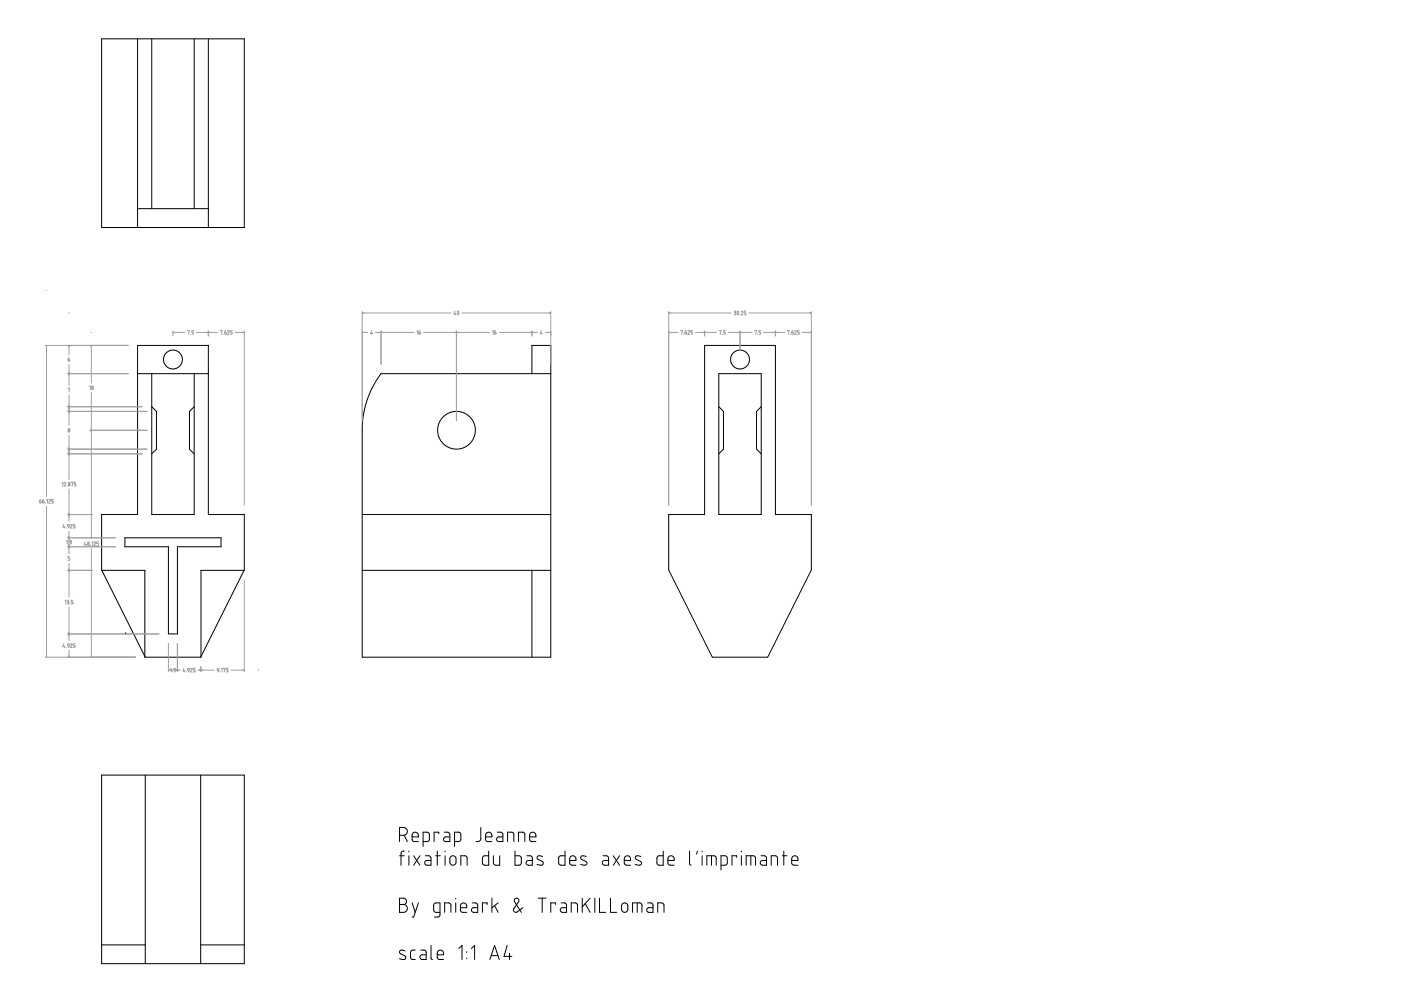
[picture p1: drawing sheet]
<svg xmlns="http://www.w3.org/2000/svg" width="297mm" height="210mm" viewBox="0 0 297 210" stroke-linecap="round" stroke-linejoin="round" font-family="sans-serif">
<g fill="none" stroke="#000" stroke-width=".21">
<path d="M21.5 8.2h30.3v40h-30.3zM29.2 8.2v40M32.2 8.2v36M41.2 8.2v36M44.2 8.2v40M29.2 44.2h15M29.2 73.2h15v35.9h7.6v11.7l-9.3 18.5h-11.7l-9.3-18.5v-11.7h7.7zM29.2 79.2h15M32.2 79.2v29.9h9v-29.9M112.8 79.2v-6h4v66.1h-40v-48.9l.3-2.9 .7-2.7 1.1-2.5 1.2-2.1 .7-1h36M149.4 73.2h15v35.9h7.6v11.7l-9.2 18.5h-11.8l-9.2-18.5v-11.7h7.6zM152.4 79.2h9v29.9h-9z"/>
<path d="M32.2 86.2l1 1v8l-1 1M41.2 86.2l-1 1v8l1 1M152.4 86.2l1 1v8l-1 1M161.4 86.2l-1 1v8l1 1M26.5 114h20.4v1.9h-9.3v18.5h-1.9v-18.5h-9.2zM76.8 109.1h40M21.5 120.9h9.2v18.4M26.7 134.2h.1M51.8 120.9h-9.2v18.4M76.8 120.9h40M112.8 120.9v18.4M21.5 164.3h30.3v40h-30.3z"/>
<path d="M30.8 164.3v40M42.5 164.3v40M84.7 177.1h1l.4-.2 .3-.5-.2-.7-.5-.2h-1v2.9M85.7 177.1l.7 1.3M87.4 177.4h1.3v-.5l-.2-.3-.6-.2-.4 .3-.1 1.4 .3 .3h1M89.7 178.4h1l.3-.3v-1.2l-.2-.4-1.1-.1v3.1M93 176.8v-.4h-1v2M94.2 176.4l.9 .1 .3 .4v1.5l-1.2-.1-.2-.2 .2-.6 1.2-.1M96.4 178.4h.9l.4-.3v-1.2l-.2-.4-1.1-.1v3.1M101.9 175.5v2.4l-.3 .5h-.7M103 177.4h1.3l-.2-.8-.6-.2-.4 .3-.1 1.4 .3 .3h1M105.5 176.4h.7l.3 .3 .1 1.7-1.2-.1-.1-.5 .2-.3 1.1-.1"/>
<path d="M107.6 178.4v-2h1l.2 .2 .1 .3v1.5M109.9 178.4v-2h1l.2 .2 .2 .2v1.6M112.3 177.4h1.3v-.5l-.2-.3-.5-.2-.5 .3-.1 1.4 .3 .3h1M84.7 190.4l1 .1 .5 .4-.1 .6-.6 .3 .5 .1 .4 .5-.1 .6-.4 .4h-1.2zM84.7 181.4h1M84.7 191.8h.8M85.7 180.4l-.4 .1-.3 .3v2.7M86.7 180.4v.2M86.7 181.4v2.1M87.4 191.4l.6 2M87.7 181.4l1.3 2.1M88.7 191.4l-1 3h-.3"/>
<path d="M89 181.4l-1.3 2.1M90.2 181.4l.8 .1 .3 .2 .1 .2v1.6l-1.2-.2-.2-.3 .2-.5 1.2-.1M92.4 181.4h1M92.7 180.4v3.1M93.3 193.4h-.9l-.4-.2-.1-1.3 .3-.4 1.1-.1v2.7l-.4 .3h-.8M94.3 193.4v-2h.8l.4 .2 .1 1.8M94.4 180.4v.2M94.4 181.4v2.1M95.5 181.7l.6-.3 .5 .4 .1 1.1-.5 .5h-.4l-.4-.3v-1.1zM96.6 190.4v.2M96.6 191.4v2M97.6 192.4h1.4l-.1-.5-.2-.3-.6-.1-.4 .2-.1 1.3 .4 .4h1"/>
<path d="M97.7 183.5v-2.1h.9l.4 .3v1.8M100.1 191.4l.8 .1 .4 .4v1.5h-1.1l-.3-.4 .2-.4 1.2-.2M103.3 191.8v-.4h-1v2M103.6 180.4v3.1l-1.1-.1-.2-.4 .1-1.3 .3-.3h.9M104.3 190.4v3M104.6 181.4v1.7l.2 .2 .3 .2h.8v-2.1M104.9 192l.7 1.4M105.6 191.4l-1.3 1M109.2 180.4v3.1l1.1-.1 .2-.4-.1-1.3-.3-.3h-.9M110.9 192.4l-1.3 1h-.3l-.3-.1-.1-.6 1.1-1.7-.2-.5-.6 .1-.1 .5 1.4 2.3M111.7 181.4h.7l.4 .3 .1 1.8-1.2-.2-.2-.4 .2-.4 1.2-.1M114.1 190.4h1.7"/>
<path d="M115 190.4v3M115 181.6l-.8-.2-.3 .5 .1 .3 1.1 .5 .1 .4-.1 .2-.3 .2-.9-.2M117.8 191.8v-.4h-1v2M119 191.4l.8 .1 .3 .2v1.7l-1.1-.1-.2-.3 .2-.4 1.1-.2M119.8 180.4v3.1l-1.2-.2-.2-.3 .1-1.3 .4-.3h.9M120.8 182.4h1.3v-.5l-.2-.3-.6-.2-.3 .2-.2 .4v1l.3 .4 1 .1M121.1 193.4v-2h.9l.3 .2 .1 1.8M123.4 190.4v3M124.1 191.6l1 1.8M124.3 181.6l-.9-.2-.3 .5 .2 .3 1 .5 .1 .6-.4 .2-.9-.2M125.1 190.4l-1.7 1.9M126.1 190.4v3"/>
<path d="M127.1 190.4v3h1.3M127.9 181.4h.7l.3 .3 .1 1.8-1.1-.2-.2-.5 .2-.3 1.1-.1M129.4 190.4v3h1.4M130 181.4l1.4 2.1M131.4 181.4l-1.4 2.1M131.9 191.7l.6-.3 .6 .4v1l-.3 .5-.4 .1-.5-.3-.1-1.1zM132.4 182.4h1.3v-.5l-.2-.3-.6-.2-.4 .3-.1 .4v.9l.3 .4 1 .1M134.1 193.4v-2h1.5l.4 .2 .1 1.8M135.1 191.4v2M135.9 181.6l-.9-.2-.3 .5 .1 .3 1.1 .5 .1 .5-.4 .3-.9-.2M137.3 191.4l.8 .1 .3 .2 .1 1.7-1.2-.1-.2-.3 .2-.4 1.2-.2M139.4 193.4v-2h.9l.4 .2 .1 1.8"/>
<path d="M140.6 180.4v3.1l-1.1-.1-.2-.4 .1-1.3 .3-.3h.9M141.6 182.4h1.3v-.5l-.2-.3-.5-.2-.4 .3-.2 .4v.9l.3 .4 1 .1M146.2 180.4v2.8l.3 .3M147.8 180.4l-.1 .7M148.9 180.4v.2M148.9 181.4v2.1M149.9 183.5v-2.1h1.5l.3 .2 .1 .2v1.7M150.9 181.4v2.1M152.9 183.5l.9-.1 .3-.2 .1-1.3-.3-.4-1-.1v3M156.2 181.8v-.4h-1v2.1M157.2 180.4v.2M157.2 181.4v2.1"/>
<path d="M158.2 183.5v-2.1h1.5l.4 .3 .1 1.8M159.2 181.4v2.1M161.4 181.4h.7l.3 .3 .1 1.8-1.2-.2-.1-.4 .2-.4 1.1-.1M163.5 183.5v-2.1h.9l.4 .3v1.8M165.9 181.4h1M166.2 180.4v3.1M167.9 182.4h1.3v-.5l-.2-.3-.6-.2-.4 .3-.1 .4v.9l.3 .4 1 .1M21.5 200.3h9.3M42.5 200.3h9.3M85.9 201.6l-.9-.2-.2 .2-.1 .4 .2 .2 1.1 .6v.5l-.6 .1-.7-.1M88 201.4l-.6 .1-.4 .3 .1 1.4 .3 .2h.6M89.2 201.4h.8l.4 .4v1.6l-1.2-.1-.2-.3 .2-.5 1.2-.1"/>
<path d="M91.4 200.4v2.8l.3 .2M92.7 202.4h1.3v-.5l-.3-.4-.5-.1-.4 .3-.1 1.4 .3 .3h1M97.3 201.1l.7-.7v3M99 201.8v.1M99 203.1v.2M99.9 201.1l.7-.7v3M103.9 203.4l1-3 1 3M104.1 202.6h1.5M107.5 200.4l-.6 2.4h1.6M108 202.1v1.3"/>
<circle cx="36.7" cy="76.2" r="2"/>
<circle cx="156.9" cy="76.2" r="1.99"/>
<circle cx="96.8" cy="91.2" r="4"/>
</g>
<g fill="none" stroke="#a0a0a4" stroke-width=".21">
<path d="M9.6 73.2h17.6M9.8 61.6h.1M9.9 73.2v32.1M14.3 79.2h12.9M14.4 76.2h.2a.21 .21 0 0 1 .2 .2 .21 .21 0 0 1-.1 .2 .21 .21 0 0 1-.3-.1zM14.6 66.4h.1M14.6 73.2v2M14.6 77.3v4.4M14.7 75.8l-.3 .4M19.4 70.5h.1M19.4 73.2v8M36.7 70.5h2.5"/>
<path d="M36.7 70.2v1M39.8 70.2l.4-.1-.2 .8M40.4 70.8v.1M41 70.1h-.3v.3l.3 .2v.2l-.3 .1M41.7 70.5h4.4M44.2 70.2v1M46.7 70.2l.4-.1-.2 .8M47.3 70.8v.1M47.6 70.4h.2a.2 .2 0 0 1 .2 .2 .2 .2 0 0 1-.1 .2 .2 .2 0 0 1-.3-.1zM47.9 70.1l-.3 .3M48.2 70.2l.3-.1 .1 .1-.4 .7h.4M49.2 70.1h-.3v.3l.3 .2v.2l-.3 .1"/>
<path d="M49.8 70.5h2M51.8 70.2v36.9M76.8 70.5h1.1M76.8 66.4h18.8M76.8 66.1v23.1M78.7 70.1l-.1 .6h.4M78.9 70.5v.4M79.6 70.5h8.2M80.8 70.2v7M88.4 70.3l.2-.2v.8M88.8 70.4h.2a.2 .2 0 0 1 .2 .3 .2 .2 0 0 1-.3 .1zM89.1 70.1l-.3 .3"/>
<path d="M89.8 70.5h14M96.4 66l-.2 .6h.5M96.6 66.4v.4M96.8 70.2v19M97 66h.2l.1 .3a.25 .25 0 0 1 0 .4 .25 .25 0 0 1-.4 0 .25 .25 0 0 1 .1-.4zM97.9 66.4h18.9M104.4 70.3l.2-.2v.8M104.8 70.4h.2a.2 .2 0 0 1 .2 .2 .2 .2 0 0 1-.2 .2 .2 .2 0 0 1-.2-.1zM105.1 70.1l-.3 .3M105.8 70.5h8.1M112.8 70.2v1M114.7 70.1l-.1 .6h.4"/>
<path d="M114.9 70.5v.4M115.6 70.5h1.2M116.8 66.1v11.1M141.8 70.5h1.9M141.8 66.4h13.2M141.8 66.1v41M144.3 70.2l.4-.1-.2 .8M145 70.8v.1M145.2 70.4h.2a.2 .2 0 0 1 .2 .2 .2 .2 0 0 1-.1 .2 .2 .2 0 0 1-.3-.1zM145.5 70.1l-.3 .3M145.9 70.2l.2-.1 .1 .2-.3 .6h.3M146.8 70.1h-.3v.3l.3 .2v.2l-.3 .1"/>
<path d="M147.4 70.5h4.5M149.4 70.2v1M152.5 70.2l.4-.1-.2 .8M153.1 70.8v.1M153.8 70.1h-.4v.3l.4 .2-.1 .2-.3 .1M154.4 70.5h5M155.7 66l.3 .1-.2 .2M155.7 66.3h.1M155.8 66.3l.2 .1v.3l-.3 .1M156.4 66h.1l.1 .3a.21 .21 0 0 1 0 .3 .21 .21 0 0 1-.3 0zM156.9 66.7v.1M156.9 70.2v4"/>
<path d="M157.2 66.1l.2-.1 .1 .1-.3 .7h.3M158.1 66h-.3v.3l.3 .1v.3l-.3 .1M158.8 66.4h13.2M160 70.2l.4-.1-.2 .8M160.7 70.8v.1M161.3 70.1h-.4v.3l.4 .2-.1 .3h-.3M161.9 70.5h4.4M164.4 70.2v1M167 70.2l.3-.1-.1 .8M167.6 70.8v.1M167.9 70.4h.1a.2 .2 0 0 1 .2 .2 .2 .2 0 0 1-.1 .2 .2 .2 0 0 1-.2-.1zM168.1 70.1l-.2 .3"/>
<path d="M168.5 70.2l.1-.1 .2 .1-.3 .7h.3M169.5 70.1h-.4v.3l.4 .2-.1 .2-.3 .1M170.1 70.5h1.9M172 66.1v41M14.3 86.2h15.9M14.3 87.2h16.9M14.3 95.2h16.9M14.3 96.2h15.9M14.4 82.4l.4-.1-.2 .8M14.5 86.5l.2-.2v.8M14.5 95.5l.2-.2v.8M14.6 83.8v6.4"/>
<path d="M14.6 92.2v9.4M19 82l.2-.2v.8M19.1 91.2h12.1M19.4 83.2v31.1M8.4 106.2h.2a.21 .21 0 0 1 .2 .3 .21 .21 0 0 1-.4 .1zM8.7 105.9l-.3 .3M9 106.2h.2a.21 .21 0 0 1 .2 .2 .21 .21 0 0 1-.1 .2 .21 .21 0 0 1-.3-.1zM9.3 105.9l-.3 .3M9.6 106.6v.1M9.9 107.3v32M9.9 106.1l.2-.2v.8M10.4 106l.1-.1 .2 .1-.3 .7h.3"/>
<path d="M11.3 105.9h-.3v.3l.3 .2v.2l-.3 .1M13.1 102.4l.2-.1v.8M13.5 111.2l-.2 .6h.5M13.6 102.4l.3-.1-.3 .8h.3M13.7 111.6v.4M14 111.9v.1M14.1 114.7l.2-.1v.8M14.2 103v.1M14.3 109.1h5.2M14.3 114h10.2M14.3 115.9h10.2M14.4 111.2l.2 .1 .1 .3-.3-.1z"/>
<path d="M14.5 115.3v.1M14.6 103.7v6.8M14.6 112.6v4.8M14.6 119.4v7.2M14.7 111.6l-.3 .4M14.8 118h-.4v.4l.4 .1-.1 .3h-.3M14.8 114.6l.3 .1 .1 .3h-.4zM14.9 111.3l.1-.1 .3 .1-.4 .7h.4M15.1 102.3h.4l-.2 .8M15.2 115l-.3 .4M15.9 111.2h-.3v.3l.3 .2v.2l-.3 .1M16.1 102.3h-.4v.3l.4 .1-.1 .3-.3 .1"/>
<path d="M18 114.9l-.1 .6h.4M18.2 115.3v.4M19.2 115.6v.1M19.4 116.3v23M19.5 115.1l.1-.2v.8M19.9 115l.1-.1 .3 .1-.4 .7h.4M20.9 114.9h-.4v.3l.4 .2-.1 .2-.3 .1M9.6 139.3h19.1M13.5 136.5l-.2 .6h.5M13.7 136.9v.4M13.8 127.4l.1-.1v.8M14 137.2v.1"/>
<path d="M14.2 127.3l.4 .1-.2 .2M14.3 127.6h.1M14.3 120.9h5.2M14.3 134.4h19.4M14.4 136.5l.2 .1 .1 .3h-.3zM14.4 127.6l.2 .3-.4 .2M14.6 128.7v7.1M14.6 137.9v1.4M14.7 136.9l-.3 .4M14.8 128v.1M15 136.6l.1-.1 .2 .2-.4 .6h.4M15 136.6h-.1"/>
<path d="M15.5 127.3h-.4v.3l.4 .2-.1 .3h-.3M15.9 136.5h-.3v.3l.3 .2v.2l-.3 .1M35.7 136.4v6M37.6 136.4v6M51.8 122.9v19.5M35.7 142.1h2.5M36.1 141.9l.2-.2v.8M36.6 142.4v.1M36.9 141.7l.3 .1v.3h-.3zM37.2 142.1l-.3 .4M39 141.7l-.2 .6h.4M39.1 142.1v.4"/>
<path d="M39.5 142.4v.1M39.8 141.7l.3 .1v.3h-.3zM40.1 142.1l-.2 .4M40.4 141.8l.1-.1 .2 .1-.3 .7h.3M41.4 141.7h-.4v.3l.4 .1-.1 .3-.3 .1M42 142.1h.5M42.5 141.4v1M42.6 142.1h2.8M42.6 141.4v1M46.1 141.7l.3 .1v.3l-.3-.1zM46.4 142.1l-.3 .4M46.7 142.4v.1"/>
<path d="M46.9 141.9l.2-.2v.8M47.4 141.8l.3-.1-.1 .8M48.4 141.7h-.4v.3l.4 .2-.1 .3h-.3M49 142.1h2.8M54.8 142.1h.1"/>
<circle cx="14.6" cy="91.4" r=".21"/>
<circle cx="14.6" cy="91" r=".18"/>
<circle cx="19.6" cy="82.4" r=".21"/>
<circle cx="19.6" cy="82" r=".18"/>
<circle cx="14.6" cy="102.8" r=".2"/>
<circle cx="14.7" cy="102.4" r=".18"/>
<circle cx="18.7" cy="115.5" r=".2"/>
<circle cx="18.8" cy="115.1" r=".18"/>
</g>
<g fill="#a0a0a4" stroke="#a0a0a4" stroke-width=".21">
<path d="M19.4 73.2v.3z"/>
<path d="M19.3 90.9l.1 .3z"/>
<path d="M19.4 91.2v.3z"/>
<path d="M19.3 139l.1 .3z"/>
<path d="M14.6 73.2v.3z"/>
<path d="M14.6 78.9v.3z"/>
<path d="M14.6 79.2v.3z"/>
<path d="M14.6 85.9v.3z"/>
<path d="M14.6 86.2v.3z"/>
<path d="M14.6 86.9v.3z"/>
<path d="M14.6 87.2v.3z"/>
<path d="M14.6 94.9v.3z"/>
<path d="M14.6 95.2v.3z"/>
<path d="M14.6 95.9v.3z"/>
<path d="M14.6 96.2v.3z"/>
<path d="M14.6 108.8v.3z"/>
<path d="M14.6 109.1v.3z"/>
<path d="M14.6 113.7v.3z"/>
<path d="M14.6 114v.3z"/>
<path d="M14.6 115.6v.3z"/>
<path d="M14.6 115.9v.3z"/>
<path d="M14.6 120.6v.3z"/>
<path d="M14.6 120.9v.3z"/>
<path d="M14.6 134.1v.3z"/>
<path d="M14.6 134.4v.3z"/>
<path d="M14.6 139v.3z"/>
<path d="M9.9 73.2v.3z"/>
<path d="M9.8 139l.1 .3z"/>
<path d="M51.5 70.4l.3 .1z"/>
<path d="M44.2 70.5l.3-.1z"/>
<path d="M43.9 70.4l.3 .1z"/>
<path d="M36.7 70.5l.3-.1z"/>
<path d="M51.5 142l.3 .1z"/>
<path d="M42.6 142.1l.3-.1z"/>
<path d="M42.2 142l.3 .1z"/>
<path d="M37.6 142.1l.3-.1z"/>
<path d="M37.3 142l.3 .1z"/>
<path d="M35.7 142.1l.3-.1z"/>
<path d="M76.8 70.5l.3-.1z"/>
<path d="M80.5 70.4l.3 .1z"/>
<path d="M80.8 70.5l.3-.1z"/>
<path d="M96.5 70.4l.3 .1z"/>
<path d="M96.8 70.5l.3-.1z"/>
<path d="M112.5 70.4l.3 .1z"/>
<path d="M112.8 70.5l.3-.1z"/>
<path d="M116.5 70.4l.3 .1z"/>
<path d="M76.8 66.4l.3-.1z"/>
<path d="M116.5 66.3l.3 .1z"/>
<path d="M141.8 70.5l.3-.1z"/>
<path d="M149.1 70.4l.3 .1z"/>
<path d="M149.4 70.5l.3-.1z"/>
<path d="M156.6 70.4l.3 .1z"/>
<path d="M156.9 70.5l.3-.1z"/>
<path d="M164.1 70.4l.3 .1z"/>
<path d="M164.4 70.5l.3-.1z"/>
<path d="M171.7 70.4l.3 .1z"/>
<path d="M141.8 66.4l.3-.1z"/>
<path d="M171.7 66.3l.3 .1z"/>
</g>
</svg>
